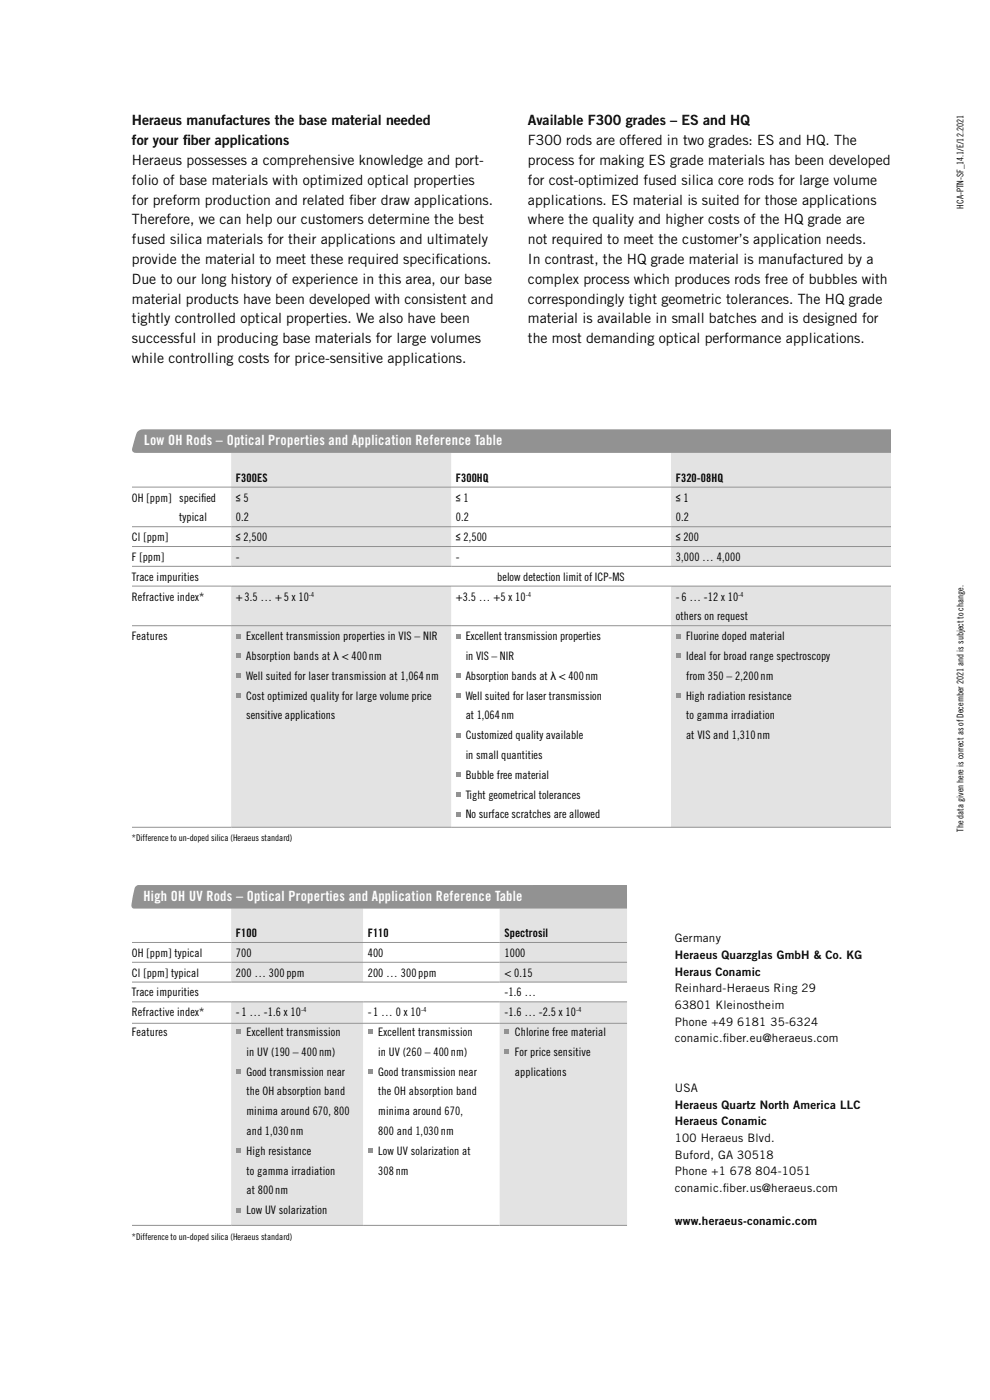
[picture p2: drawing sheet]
<svg xmlns="http://www.w3.org/2000/svg" width="210mm" height="297mm" viewBox="0 0 210 297" stroke-linecap="round" stroke-linejoin="round" font-family="sans-serif">
<defs><g id="words">
<g font-size="3">
<text x="28" y="26.6">Heraeus manufactures the base material needed</text>
<text x="112" y="26.6">Available F300 grades – ES and HQ</text>
<text x="28" y="30.8">for your f</text>
<text x="28" y="35">Heraeus possesses a comprehensive knowledge and port-</text>
<text x="38.8" y="30.8">iber applications</text>
<text x="112" y="30.8">F300 rods are offered in two grades: ES and HQ. The</text>
<text x="112" y="35">process for making ES grade materials has been developed</text>
<text x="28" y="39.2">folio of base materials with optimized optical properties</text>
<text x="112" y="39.2">for cost-optimized fused silica core rods for large volume</text>
<text x="28" y="43.4">for preform production and related f</text>
<text x="28" y="47.6">Therefore, we can help our customers determine the best</text>
<text x="74.1" y="43.4">iber draw applications.</text>
<text x="112" y="43.4">applications. ES material is suited for those applications</text>
<text x="112" y="47.6">where the quality and higher costs of the HQ grade are</text>
<text x="28" y="51.8">fused silica materials for their applications and ultimately</text>
<text x="112" y="51.8">not required to meet the customer’s application needs.</text>
<text x="28" y="56">provide the material to meet these required specif</text>
<text x="92.4" y="56">ications.</text>
<text x="112" y="56">In contrast, the HQ grade material is manufactured by a</text>
<text x="28" y="60.2">Due to our long history of experience in this area, our base</text>
<text x="28" y="64.4">material products have been developed with consistent and</text>
<text x="112" y="60.2">complex process which produces rods free of bubbles with</text>
<text x="112" y="64.4">correspondingly tight geometric tolerances. The HQ grade</text>
<text x="28" y="68.6">tightly controlled optical properties. We also have been</text>
<text x="112" y="68.6">material is available in small batches and is designed for</text>
<text x="28" y="72.8">successful in producing base materials for large volumes</text>
<text x="28" y="77">while controlling costs for price-sensitive applications.</text>
<text x="112" y="72.8">the most demanding optical performance applications.</text>
</g>
<g font-size="3" fill="#fff">
<text x="30.6" y="94.4">Low OH Rods – Optical Properties and Application Reference Table</text>
<text x="30.5" y="191.1">High OH UV Rods – Optical Properties and Application Reference Table</text>
</g>
<g font-size="2.5">
<text x="28" y="106.4">OH [ppm] specified</text>
<text x="50" y="102.2">F300ES</text>
<text x="50" y="106.4">≤ 5</text>
<text x="96.7" y="102.2">F300HQ</text>
<text x="96.7" y="106.4">≤ 1</text>
<text x="143.3" y="102.2">F320-08HQ</text>
<text x="143.3" y="106.4">≤ 1</text>
<text x="38" y="110.6">typical</text>
<text x="50" y="110.6">0.2</text>
<text x="96.7" y="110.6">0.2</text>
<text x="143.3" y="110.6">0.2</text>
<text x="28" y="114.8">Cl [ppm]</text>
<text x="28" y="119">F [ppm]</text>
<text x="50" y="114.8">≤ 2,500</text>
<text x="50" y="119">-</text>
<text x="96.7" y="114.8">≤ 2,500</text>
<text x="96.7" y="119">-</text>
<text x="143.3" y="114.8">≤ 200</text>
<text x="143.3" y="119">3,000 … 4,000</text>
<text x="28" y="123.2">Trace impurities</text>
<text x="105.5" y="123.2">below detection limit of ICP-MS</text>
<text x="28" y="127.4">Refractive index*</text>
<text x="50" y="127.4">+3.5 … +5 x 10</text>
<text x="96.7" y="127.4">+3.5 … +5 x 10</text>
<text x="143.3" y="127.4">-6 … -12 x 10</text>
<text x="143.3" y="131.6">others on request</text>
<text x="28" y="135.8">Features</text>
<text x="52.2" y="135.8">Excellent transmission properties in VIS – NIR</text>
<text x="98.8" y="135.8">Excellent transmission properties</text>
<text x="145.5" y="135.8">Fluorine doped material</text>
<text x="52.2" y="140">Absorption bands at λ &lt; 400nm</text>
<text x="98.8" y="140">in VIS – NIR</text>
<text x="145.5" y="140">Ideal for broad range spectroscopy</text>
<text x="52.2" y="144.2">Well suited for laser transmission at 1,064nm</text>
<text x="52.2" y="148.4">Cost optimized quality for large volume price</text>
<text x="98.8" y="144.2">Absorption bands at λ &lt; 400nm</text>
<text x="98.8" y="148.4">Well suited for laser transmission</text>
<text x="145.5" y="144.2">from 350 – 2,200nm</text>
<text x="145.5" y="148.4">High radiation resistance</text>
<text x="52.2" y="152.6">sensitive applications</text>
<text x="98.8" y="152.6">at 1,064nm</text>
<text x="145.5" y="152.6">to gamma irradiation</text>
<text x="98.8" y="161">in small quantities</text>
<text x="98.8" y="156.8">Customized quality available</text>
<text x="145.5" y="156.8">at VIS and 1,310nm</text>
<text x="98.8" y="165.2">Bubble free material</text>
<text x="98.8" y="169.4">Tight geometrical tolerances</text>
<text x="98.8" y="173.6">No surface scratches are allowed</text>
<text x="28" y="203">OH [ppm] typical</text>
<text x="50" y="198.8">F100</text>
<text x="50" y="203">700</text>
<text x="78" y="198.8">F110</text>
<text x="78" y="203">400</text>
<text x="107" y="198.8">Spectrosil</text>
<text x="107" y="203">1000</text>
<text x="143.1" y="199.9">Germany</text>
<text x="143.1" y="203.5">Heraeus Quarzglas GmbH &amp; Co. KG</text>
<text x="28" y="207.2">Cl [ppm] typical</text>
<text x="50" y="207.2">200 … 300ppm</text>
<text x="78" y="207.2">200 … 300ppm</text>
<text x="107" y="207.2">&lt; 0.15</text>
<text x="143.1" y="207">Heraus Conamic</text>
<text x="28" y="211.4">Trace impurities</text>
<text x="28" y="215.6">Refractive index*</text>
<text x="50" y="215.6">-1 … -1.6 x 10</text>
<text x="78" y="215.6">-1 … 0 x 10</text>
<text x="107" y="211.4">-1.6 …</text>
<text x="107" y="215.6">-1.6 … -2.5 x 10</text>
<text x="143.1" y="210.5">Reinhard-Heraeus Ring 29</text>
<text x="143.1" y="214">63801 Kleinostheim</text>
<text x="28" y="219.8">Features</text>
<text x="52.3" y="219.8">Excellent transmission</text>
<text x="80.2" y="219.8">Excellent transmission</text>
<text x="109.2" y="219.8">Chlorine free material</text>
<text x="143.1" y="217.6">Phone +49 6181 35-6324</text>
<text x="143.1" y="221.1">conamic.f</text>
<text x="153.4" y="221.1">iber.eu@heraeus.com</text>
<text x="52.3" y="224">in UV (190 – 400nm)</text>
<text x="80.2" y="224">in UV (260 – 400nm)</text>
<text x="109.2" y="224">For price sensitive</text>
<text x="52.3" y="232.4">the OH absorption band</text>
<text x="52.3" y="228.2">Good transmission near</text>
<text x="80.2" y="228.2">Good transmission near</text>
<text x="80.2" y="232.4">the OH absorption band</text>
<text x="109.2" y="228.2">applications</text>
<text x="143.1" y="231.7">USA</text>
<text x="52.3" y="236.6">minima around 670, 800</text>
<text x="80.2" y="236.6">minima around 670,</text>
<text x="143.1" y="235.2">Heraeus Quartz North America LLC</text>
<text x="143.1" y="238.7">Heraeus Conamic</text>
<text x="52.3" y="240.8">and 1,030nm</text>
<text x="52.3" y="245">High resistance</text>
<text x="80.2" y="240.8">800 and 1,030nm</text>
<text x="80.2" y="245">Low UV solarization at</text>
<text x="143.1" y="242.3">100 Heraeus Blvd.</text>
<text x="143.1" y="245.8">Buford, GA 30518</text>
<text x="52.3" y="249.2">to gamma irradiation</text>
<text x="80.2" y="249.2">308nm</text>
<text x="143.1" y="249.3">Phone +1 678 804-1051</text>
<text x="52.3" y="253.4">at 800nm</text>
<text x="52.3" y="257.6">Low UV solarization</text>
<text x="143.1" y="252.8">conamic.f</text>
<text x="153.4" y="252.8">iber.us@heraeus.com</text>
<text x="143.1" y="259.9">www.heraeus-conamic.com</text>
</g>
<g font-size="1.9">
<text x="204.4" y="44.2" transform="rotate(-90 204.4 44.2)">HCA-PTN-SF_14.1/E/12.2021</text>
<text x="28" y="178.5">*Difference to un-doped silica (Heraeus standard)</text>
<text x="204.4" y="176.5" transform="rotate(-90 204.4 176.5)">The data given here is correct as of December 2021 and is subject to change.</text>
<text x="28" y="263">*Difference to un-doped silica (Heraeus standard)</text>
</g>
<g font-size="1.4">
<text x="65.5" y="126.6">-4</text>
<text x="111.5" y="126.6">-4</text>
<text x="156.6" y="126.6">-4</text>
<text x="63.9" y="214.8">-4</text>
<text x="89.3" y="214.8">-4</text>
<text x="122.2" y="214.8">-4</text>
</g>
</g></defs>
<path d="M49 91.4h46.7v11.9h-46.7zM142.3 91.4h46.7v11.9h-46.7zM49 103.3h46.7v8.4h-46.7zM142.3 103.3h46.7v8.4h-46.7zM49 111.7h46.7v4.2h-46.7zM142.3 111.7h46.7v4.2h-46.7zM49 115.9h46.7v4.2h-46.7zM142.3 115.9h46.7v4.2h-46.7zM49 124.3h46.7v8.4h-46.7zM142.3 124.3h46.7v8.4h-46.7zM49 132.7h46.7v42.8h-46.7zM142.3 132.7h46.7v42.8h-46.7z" fill="#e3e3e3"/>
<path d="M28 103.3h161M28 111.7h161M28 115.9h161M28 120.1h161M28 124.3h161M28 132.7h161M28 175.5h161" fill="none" stroke="#919292" stroke-width=".21"/>
<g fill="#919292">
<path d="M50 134.4h1v1h-1z"/>
<path d="M50 138.6h1v1h-1z"/>
<path d="M50 142.8h1v1h-1z"/>
<path d="M50 147h1v1h-1z"/>
<path d="M96.7 134.4h1v1h-1z"/>
<path d="M96.7 142.8h1v1h-1z"/>
<path d="M96.7 147h1v1h-1z"/>
<path d="M96.7 155.4h1v1h-1z"/>
<path d="M96.7 163.8h1v1h-1z"/>
<path d="M96.7 168h1v1h-1z"/>
<path d="M96.7 172.2h1v1h-1z"/>
<path d="M143.3 134.4h1v1h-1z"/>
<path d="M143.3 138.6h1v1h-1z"/>
<path d="M143.3 147h1v1h-1z"/>
<path d="M29.3 91.5a1.99 1.99 0 0 1 1.7-.4h158v5h-160.2a.86 .86 0 0 1-.8-.5 .86 .86 0 0 1 .2-1l.7-2.5z"/>
</g>
<path d="M49 189.8h28v10.1h-28zM106 189.8h27v10.1h-27zM49 199.9h28v4.2h-28zM106 199.9h27v4.2h-27zM49 204.1h28v4.2h-28zM106 204.1h27v4.2h-27zM49 212.5h28v4.6h-28zM106 212.5h27v4.6h-27zM49 217.1h28v42.9h-28zM106 217.1h27v42.9h-27z" fill="#e3e3e3"/>
<path d="M28 199.9h105M28 204.1h105M28 208.3h105M28 212.5h105M28 217.1h105M28 260h105" fill="none" stroke="#919292" stroke-width=".21"/>
<g fill="#919292">
<path d="M50 218.4h1.1v1h-1.1z"/>
<path d="M50 226.8h1.1v1h-1.1z"/>
<path d="M50 243.6h1.1v1h-1.1z"/>
<path d="M50 256.2h1.1v1h-1.1z"/>
<path d="M78 218.4h1.1v1h-1.1z"/>
<path d="M78 226.8h1.1v1h-1.1z"/>
<path d="M78 243.6h1.1v1h-1.1z"/>
<path d="M107 218.4h1.1v1h-1.1z"/>
<path d="M107 222.6h1.1v1h-1.1z"/>
<path d="M28.9 187.9a2.97 2.97 0 0 1 2.2-.1h101.9v4.9l-104.6 .1a.95 .95 0 0 1-.4-1.5l.5-2.6z"/>
</g>
<use href="#words"/>
</svg>
